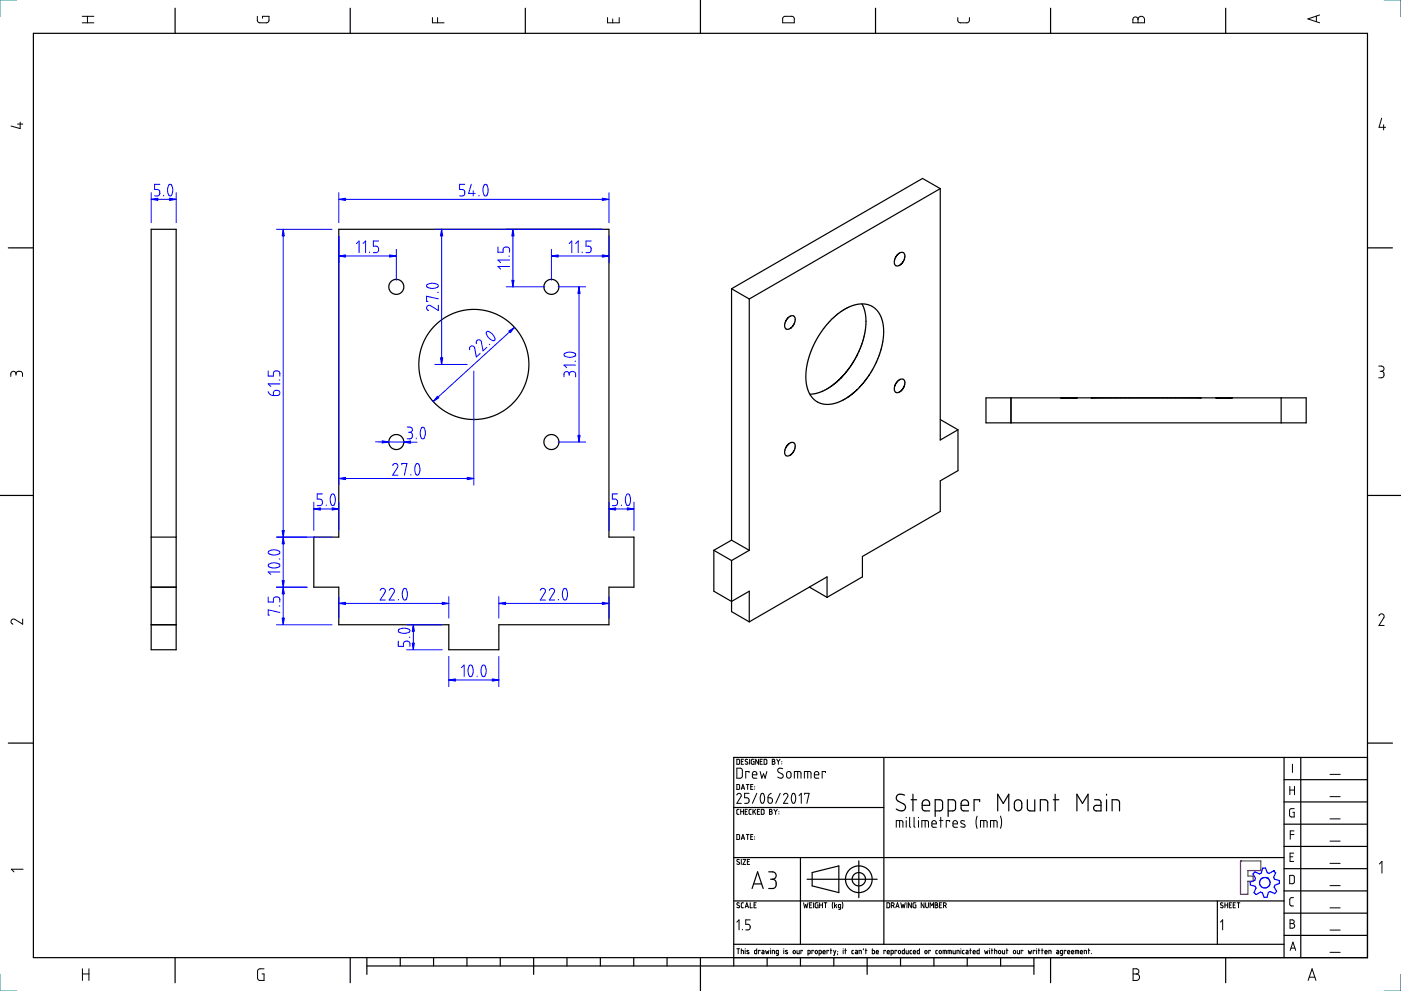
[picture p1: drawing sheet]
<svg xmlns="http://www.w3.org/2000/svg" width="420mm" height="297mm" viewBox="0 0 420 297" stroke-linecap="round" stroke-linejoin="round" font-family="sans-serif">
<g fill="none" stroke="#000" stroke-width=".36">
<path d="M210.1 0v10M10 10h400.1v277h-400.1zM52.5 2.5v7.5M105 2.5v7.5M157.5 2.5v7.5M262.6 2.5v7.5M315.1 2.5v7.5M367.6 2.5v7.5M2.5 74.3h7.5M410.1 74.3h7.5M0 148.5h10M410.1 148.5h10"/>
<path d="M2.5 222.7h7.5M265.1 227v56M385.1 233.7h25M385.1 227v60M390.1 227v60M410.1 222.7h7.5M410.1 227h-190.1v62.5M220 257h165.1M220 242h45.1M240.1 257v26M257.6 258v11M385.1 253.7h25"/>
<path d="M385.1 247h25M385.1 240.4h25M220 270h165.1M242.1 263.5h21M243.6 261.5l8-2v8l-8-2zM365.1 270v13M385.1 273.7h25M385.1 267h25M385.1 260.4h25M52.5 287v7.6M105 287v7.6M110 289.5h200.1"/>
<path d="M110 287v5.1M120 287v2.5M130 287v2.5M140 287v2.5M150 287v2.5M160 287v5.1M170 287v2.5M180 287v2.5M190.1 287v2.5M200 287v2.5M210.1 287v10.1M220 283h165.1"/>
<path d="M230.1 287v2.5M240.1 287v2.5M250.1 287v2.5M260.1 287v5.1M270.1 287v2.5M280.1 287v2.5M290.1 287v2.5M300.1 287v2.5M310.1 287v5.1M315.1 287v7.6M367.6 287v7.6M385.1 280.4h25"/>
</g>
<path d="M372 258.1h6.1v2.8h-3.9v1.7h1.6v1.5h-1.6v4h-2.2z" fill="none" stroke="#f00" stroke-width=".36"/>
<circle cx="372" cy="258.1" r=".18" fill="#f00"/>
<path d="M376.4 261.3l1.3 .6 .6-.2 .4-1.5h.8l.6 1.4 .5 .2 1.3-.8 .7 .6-.6 1.4 .2 .5 1.5 .4v.9l-1.4 .5-.2 .6 .8 1.3-.6 .6-1.4-.6-.5 .3-.4 1.4-.9 .1-.5-1.4-.6-.2-1.3 .7-.6-.6 .6-1.3-.3-.6-1.4-.3-.1-.9 1.4-.6 .2-.5-.7-1.3z" fill="none" stroke="#00f" stroke-width=".36"/>
<circle cx="381.9" cy="261" r=".18" fill="#00f"/>
<circle cx="379.3" cy="264.6" r="1.57" fill="none" stroke="#00f" stroke-width=".36"/>
<circle cx="380" cy="263.2" r=".18" fill="#00f"/>
<g fill="none" stroke="#000" stroke-width=".36">
<path d="M282 56.5l-5.3-3-57.3 33.1M282 56.5l-57.3 33.1M282 56.5v75.4l5.3-3.1M45.3 68.7h7.5v126.1h-7.5zM101.6 68.7h81v92.3h7.5v15h-7.5v11.3h-33v7.5h-15v-7.5h-33v-11.3h-7.5v-15h7.5zM269.2 76.3l.8-.6 .7-.1 .5 .5 .2 .8-.3 1.2-.6 .8-.8 .6-.7 .2-.6-.4-.2-1 .4-1.1zM219.4 86.6v75.3M219.4 86.6l5.3 3M224.7 89.6v75.4M236.2 95.4l.8-.6 .8-.2 .5 .4 .2 .5-.1 1-.6 1.2-.8 .7-.7 .3-.7-.2-.3-.7 .2-1.2zM249 96.1l3.1-2.6 2.8-1.6 2.7-.8 2.5 .1 1.2 .5 1.1 .8 1.4 1.5 .9 2.6 .3 3.5-.5 3.6-1.3 3.9-1.8 3.7-2.3 3.3-2.7 2.8-3.1 2.3-2.9 1.2-2.7 .3-2.4-.6-1.3-1-.9-1-.7-1.4-.5-1.7-.2-3.4 .6-4 1.5-4.2 2.7-4.7zM258.5 91.1l.7 1.5 .4 1.8v4.2l-1.2 4.7-2.1 4.5-2.9 4.2-3.3 3.2-2.1 1.4-1.8 .9-1.6 .5-1.7 .2"/>
<path d="M269 114.4l1-.7 .6-.1 .6 .3 .2 .7-.1 .9-.6 1.2-.7 .7-.8 .3-.6-.2-.4-.7 .2-1.3zM295.7 119.3h96v7.4h-96zM303.2 119.3v7.4M384.2 119.3v7.4M236.2 133.4l.9-.7 .7-.1 .6 .5 .1 .8-.3 1-.7 1.1-.8 .6-.6 .1-.6-.4-.2-1 .3-1.1zM282 125.8l5.3 3M287.3 128.8v12.3l-5.3 3v9.2l-23.4 13.5v6.1l-10.6 6.1M45.3 176h7.5M45.3 161h7.5M214.1 165v12.2l5.3 3.1 5.3-3.1v9.2M214.1 165l5.3 3M219.4 168v15.3l5.3 3.1"/>
<path d="M219.4 161.9l5.3 3.1M219.4 161.9l-5.3 3.1M224.7 165l-5.3 3M242.7 176l5.3 3M248 179v-6.1l-23.3 13.5M45.3 187.3h7.5M271.3 238.3l-1-.2h-.8l-.6 .6-.1 .7 .4 .7 2.1 1.1 .3 .6-.2 .7-.9 .6-.8-.1-.9-.5M273.2 239.7h1.7M273.8 238.1v5M304.6 240l.9-.3 .8 .7 .1 1.9-.8 .7-.8-.1-.5-.6-.1-1.6zM308.1 239.7v2.6l.3 .6 .5 .2h1.4v-3.4M315.9 239.7h1.6"/>
<path d="M316.4 238.1v5M328.3 239.7l1.4 .1 .5 .7v2.6l-1.9-.2-.3-.8 .3-.6 1.9-.1M331.9 238.1v.2M331.9 239.7v3.4M276.6 241.4h2.2l-.1-.9-.3-.6-.8-.2-.8 .4-.2 .6v1.6l.5 .7 1.7 .1M280.5 243.1l1.5-.1 .6-.4 .1-2.1-.4-.7-1.8-.1v5M284.4 243.1l1.5-.1 .6-.4 .1-2.1-.5-.7-1.7-.1v5M288.2 241.4h2.2v-.9l-.3-.5-.8-.3-.8 .4-.3 .5v1.6l.5 .8 1.7 .1M293.8 240.3v-.6h-1.7v3.4M299.2 243.1v-5l1.7 2.7 1.6-2.7v5M312 243.1v-3.4h1.5l.6 .4 .1 3M323 243.1v-5l1.6 2.7 1.7-2.7v5"/>
<path d="M333.5 243.1v-3.4h1.6l.5 .4 .1 3M225.6 266.3l1.6-5 1.7 5M226 264.9h2.4M230.5 261.3l1.5 .1 .7 .6 .1 .6-.3 .6-.9 .3M231.1 263.5h.5M231.6 263.5l1 .6 .1 1.5-.8 .7h-1.4"/>
<circle cx="118.8" cy="86" r="2.25"/>
<circle cx="165.4" cy="86" r="2.25"/>
<circle cx="142.1" cy="109.2" r="16.5"/>
<circle cx="118.8" cy="132.5" r="2.25"/>
<circle cx="165.4" cy="132.5" r="2.25"/>
<circle cx="257.6" cy="263.5" r="4"/>
<circle cx="257.6" cy="263.5" r="2"/>
</g>
<path d="M5 0h-5v5M415.1 0h5v5M0 292.1v5h5M420.1 292.1v5h-5" fill="none" stroke="#007f7f" stroke-width=".3"/>
<g fill="none" stroke="#000" stroke-width=".3">
<path d="M24.7 6.8h3.5M24.7 4.9h3.5M26.2 4.9v1.9M77.2 4.9v1.4l.5 .5h2.2l.7-.5 .1-1.4h-2v.6M129.7 5.3v1.5h3.5M131.2 5.3v1.5M182.2 5.3v1.5h3.5v-1.5M183.7 5.7v1.1M234.9 5.2l.5-.3h2.3l.5 .6v1.3h-3.5zM287.2 5.3l.1 1 .7 .5 2.3-.1 .4-.4v-1M339.9 5.4l.4-.3h.5l.5 .8 .4-.8 .9-.1 .6 .6v1.2h-3.5zM341.3 5.9v.9"/>
<path d="M394.8 4.8v1.7M395.8 4.5l-3.6 1.2 3.6 1.1M5.3 37.2h1.5M6.1 36.6v1.9l-2.8-.7M414.4 35.4l-.8 2.8h1.9M415 37.4v1.5M4.8 112.1l-.3-.7h-.8l-.4 .4-.1 1M4.8 112.1l.4-.7 1-.1 .5 .5 .1 1M4.8 112.1v.4M413.5 109.7h1l.5 .4-.1 .9-.6 .3M413.9 111.3h.4M414.3 111.3l.7 .4v1.1l-.5 .4h-1"/>
<path d="M6.8 185.5v1.6l-2.5-1.5h-.6l-.4 .9 .6 .6M413.6 184.6l.6-.6 .8 .3 .1 .7-1.5 2.5h1.5M221 227.6h.5l.3 .2v1l-.2 .3h-.6zM221 235.1h.6l.2 .3v.9l-.2 .3h-.6zM221 230.3h1.2l.4 .4v2l-.4 .5-1.2 .1zM221 238.3l.6-.5 .7 .4-.1 .6-1.2 2h1.3M222.3 228.3h.5M222.3 236.6l.5-1.5 .5 1.5M222.4 236.2h.8M223 227.6h-.7v1.5h.7M223.8 235.1h.8M224.2 227.7l-.5-.1-.2 .4 .8 .6v.3l-.4 .2-.4-.2"/>
<path d="M224.2 235.1v1.5M224.6 237.8h-1.3v1.3l.9 .1 .4 .5-.2 .9-1.1 .2M224.6 231.6v-.4h-1v2.1M224.8 227.6v1.5M225.1 235.8h.5M225.6 232.2h1.4l-.3-.8-.5-.2-.4 .3-.2 1.3 .4 .4 1 .1M225.8 235.1h-.7v1.5h.7M226.1 227.6l-.8 .2 .1 1.2 .7 .1v-.8h-.2M226.3 235.8v.1M226.3 236.5v.1M227 237.8l-1.4 3M227.5 227.6v1.5l-.9-1.5v1.5"/>
<path d="M228 228.3h.5M228 231.2l.5 2.1 .5-1.4 .5 1.4 .5-2.1M228.3 238l.6-.1 .4 .9-.1 1.3-.5 .7-.4-.1-.3-1.1zM228.6 227.6h-.6v1.5h.6M229.2 227.6l.8 .2v1l-.3 .3h-.5zM230.3 239.1h.8l.5 .4v.7l-.2 .5-.5 .1-.5-.3zM231.3 237.8l-.7 .5-.3 .8M231.6 227.6l.7 .2v.3l-.3 .2 .4 .2-.2 .5-.6 .1zM231.6 228.3h.4M232.9 227.6l.5 .7M233.4 228.3v.8M233.9 227.6l-.5 .7"/>
<path d="M234 237.8l-1.4 3M234.4 228.3h.1M234.4 228.9v.1M234.7 230.4l-1-.1-.4 .3-.1 .5 .2 .3 1.3 .7 .1 .8-.6 .4-1-.4M235 238.3l.6-.5 .7 .4-.1 .6-1.2 2h1.3M236 231.5l.6-.3 .6 .4v1.1l-.4 .5h-.5l-.4-.4zM237.7 237.9h.6l.3 .9-.1 1.3-.4 .7-.5-.2-.3-1zM238.2 233.3v-2.1l1.9 .2 .1 1.9M239.2 231.2v2.1M239.6 238.5l.7-.7v3M241.2 233.3v-2.1l1.9 .2 .1 1.9M241.3 238.1v-.3h1.4l-.7 3"/>
<path d="M242.2 231.2v2.1M244.2 232.2h1.4l-.3-.8-.5-.2-.4 .3-.2 1.3 .4 .4 1 .1M247.6 231.6v-.4h-1v2.1M386.8 235.7v2.5M386.8 236.8h1.4M387.6 229v2.5M388.2 235.7v2.5M398.9 232.1h3M398.9 238.8h3M221 250.1h.6l.2 .3v1l-.2 .2h-.6zM221.6 242.6l-.6 .2v1.1l.6 .2M221.7 257.7l-.5-.1-.2 .4 .7 .5 .1 .4-.3 .2-.5-.2"/>
<path d="M222.1 242.6v1.5M222.1 243.3h.9M222.3 257.6v1.5M222.3 251.6l.5-1.5 .5 1.5M222.4 251.2h.8M222.8 257.6h.8l-.8 1.5h.8M223 242.6v1.5M223.5 243.3h.5M223.8 250.1h.8M224.1 258.3h.5M224.1 242.6h-.6v1.5h.6M224.2 250.1v1.5"/>
<path d="M224.8 257.6h-.7v1.5h.7M225.1 250.8h.5M225.3 242.6h-.4l-.3 .3 .1 1 .6 .2M225.8 250.1h-.7v1.5h.7M225.8 242.6v1.5M226.1 243.2l.5 .9M226.3 250.8v.1M226.3 251.5h.1M226.6 242.6l-.8 .9M227.1 243.3h.5M227.8 242.6h-.7v1.5h.7M228.3 242.6l.8 .2 .1 1-.3 .3h-.6z"/>
<path d="M230.8 242.6l.7 .2-.3 .5 .3 .1 .1 .3-.3 .4h-.5zM230.8 243.3h.4M232.1 242.6l.5 .7M232.6 243.3v.8M233.1 242.6l-.5 .7M233.6 243.3h.1M233.6 243.9v.1M268.8 248v-2l1.9 .1 .1 1.9M269.8 246v2M271.8 245v.1M271.8 246v2M272.8 245v2.7l.3 .3"/>
<path d="M274.1 245v2.7l.3 .3M275.5 245v.1M275.5 246v2M276.5 248v-2l1.8 .1 .1 1.9M277.5 246v2M279.5 247h1.3l-.2-.9-.6-.1-.4 .2-.1 1.4 .3 .3 1 .1M281.8 246h1M282.1 245v3M284.8 246.3v-.3h-1v2M285.8 247h1.3l-.2-.9-.5-.1-.5 .3-.1 1.2 .4 .4 .9 .1M289.3 246.1l-.8-.1-.4 .4 1.2 .8 .1 .6-.3 .2-1-.2M293.1 244.6l-.4 1.5 .4 2.2"/>
<path d="M294 248v-2l1.9 .1 .1 1.9M295 246v2M297.1 248v-2l1.8 .1 .1 1.9M298 246v2M300 244.6l.4 1.5-.4 2.2M386.9 256.8h.8M386.9 250.1h1.2M388 255.7h-1.1v2.5h1.1M388.1 249h-1.2v2.5M388.1 242.4h-.9l-.4 .4-.1 1.6 .3 .4 1.1 .1v-1.4h-.4M398.9 245.4h3M398.9 252.1h3"/>
<path d="M398.9 258.8h3M413.7 259l.7-.8v3.5M6.9 260.5h-3.5l.8 .8M221 276.4l.6-.7v3M221.7 270.7l-.5-.1-.2 .4 .7 .5 .1 .4-.4 .2-.4-.2M222.6 278.6v.1M223 270.6l-.7 .2 .1 1.2 .6 .1M223.5 272.1l.5-1.5 .5 1.5M223.6 271.7h.7M225 275.7h-1.4v1.4h.9l.5 .6-.3 .9-1.1 .1M225 270.6v1.5h.6M226.1 271.3h.5"/>
<path d="M226.8 270.6h-.7v1.5h.7M241 270.6l.3 1.5 .3-1 .4 1 .3-1.5M242.8 271.3h.5M243.5 270.6h-.7v1.5h.7M244 270.6v1.5M245.3 270.6h-.6l-.2 .3 .2 1.2h.6v-.8h-.2M245.8 271.3h.9M245.8 270.6v1.5M246.7 270.6v1.5M247.1 270.6h.9M247.6 270.6v1.5M249.8 270.4l-.2 .8 .2 1.1"/>
<path d="M250.3 270.6v1.5M250.6 271.4l.3 .7M250.9 271.1l-.6 .5M252.1 272.1l-.6-.1v-.9h.6v1.3l-.6 .2M252.6 270.4l.2 .7-.2 1.2M266 270.6l.8 .2v1l-.2 .3h-.6zM267.3 271.4l.7-.1v-.6l-.7-.1v1.5M267.8 271.4l.4 .7M268.6 272.1l.6-1.5 .4 1.5M268.8 271.7h.7M270.2 270.6l.3 1.5 .3-1 .3 1 .4-1.5M272 270.6v1.5"/>
<path d="M273.3 270.6v1.5l-.8-1.5v1.5M274.7 270.6h-.7l-.2 .2 .1 1.2 .8 .1v-.8h-.3M277.1 270.6v1.5l-.8-1.5v1.5M277.6 270.6v1.2l.4 .3 .4-.3v-1.2M278.9 272.1v-1.5l.5 .8 .6-.8v1.5M280.4 270.6l.8 .2-.3 .5 .4 .3-.2 .5h-.7zM280.4 271.3h.5M281.8 271.3h.5M282.4 270.6h-.6v1.5h.6M283 271.4l.6-.1 .1-.5-.7-.2v1.5M283.4 271.4l.4 .7M366 276.4l.7-.7v3"/>
<path d="M366.8 270.7l-.6-.1-.2 .4 .8 .5v.4l-.4 .2-.4-.2M367.3 270.6v1.5M367.3 271.3h.9M368.2 270.6v1.5M368.7 271.3h.5M369.3 270.6h-.6v1.5h.6M369.8 271.3h.5M370.5 270.6h-.7v1.5h.7M371 270.6h.8M371.4 270.6v1.5M386.8 262.4h1l.4 .4v1.6l-.4 .5h-1zM386.9 275.7h.9l.3 .4-.1 .5-.4 .2 .7 .5-.1 .6-.4 .3h-.9z"/>
<path d="M386.9 276.8h.7M387.9 269l-.8 .1-.3 .5 .1 1.7 1 .2M398.9 272.1h3M398.9 265.5h3M398.9 278.8h3M24.7 291.9h2M24.7 290.4v3.5M26.7 290.4v3.5M79.2 290.4h-1.5l-.4 .5-.1 2.3 .5 .6 1.5 .1v-2h-.6M221 284.4h.8M221.4 284.4v1.5M222.3 284.9l.6 .1 .1 .9"/>
<path d="M222.3 284.4v1.5M223.5 284.4v.1M223.5 284.9v1M224.6 284.9h-.5l-.1 .2 .6 .5v.2h-.6M226.9 284.4v1.5l-.5-.1-.1-.8 .6-.1M227.9 285v-.1h-.5v1M228.5 284.9l.6 .2v.8l-.6-.1 .1-.4h.5M229.6 284.9l.2 1 .3-.7 .3 .7 .2-1M231.1 284.4v.1M231.1 284.9v1M231.6 285.9v-1l.6 .1 .1 .9M233.4 285.9l-.6-.2 .1-.8h.5v1.4l-.5 .1"/>
<path d="M235.1 284.4v.1M235.1 284.9v1M236.1 284.9h-.2a.24 .24 0 0 0-.3 0 .24 .24 0 0 0 .1 .4l.5 .2a.34 .34 0 0 1-.2 .4 .34 .34 0 0 1-.4-.1M237.9 285l.3-.1 .3 .1-.1 .8-.5-.1zM239 284.9v.8l.2 .2h.5v-1M240.7 285v-.1h-.5v1M242.3 285.9l.6-.1v-.9h-.6v1.5M244 285v-.1h-.5v1M244.5 285l.3-.1 .3 .1-.1 .8-.5-.1zM245.6 285.9l.7-.1-.1-.9h-.6v1.5M246.8 285.4h.7l-.1-.4h-.5l-.1 .6 .2 .3h.5M248.5 285v-.1h-.5v1"/>
<path d="M249 284.9h.5M249.2 284.4v1.5M250 284.9l.3 1M250.7 284.9l-.6 1.5h-.1M251.2 285.9l-.1 .3M251.2 285.2v.1M252.9 284.4v.1M252.9 284.9v1M253.4 284.9h.5M253.5 284.4v1.5M256 284.9l-.5 .2v.6l.5 .2M256.6 284.9l.6 .2v.8l-.6-.1v-.4h.6"/>
<path d="M257.6 285.9v-1l.7 .1v.9M259 284.4l-.1 .3M259.5 284.9h.5M259.7 284.4v1.5M261.6 284.4v1.5l.5-.1 .1-.8-.6-.1M262.8 285.4h.6v-.4h-.6v.7l.6 .2M265.6 285v-.1h-.5v1M266.1 285.4h.6l-.1-.5-.5 .1v.7l.6 .2M267.2 285.9l.6-.1v-.9h-.6v1.5M268.9 285v-.1h-.5v1M269.5 285l.2-.1 .4 .2-.2 .8-.5-.3zM271.2 284.4v1.5l-.5-.1-.1-.9h.6"/>
<path d="M271.7 284.9v.8l.3 .2h.4v-1M273.4 284.9l-.5 .2v.6l.5 .2M273.9 285.4h.7l-.2-.5-.4 .1-.1 .7 .7 .2M275.7 284.4v1.5l-.6-.1v-.9h.6M277.4 285l.3-.1 .3 .2-.2 .8-.4-.3zM279 285v-.1h-.5v1M281.2 284.9l-.6 .2 .1 .6 .5 .2M281.7 285l.3-.1 .3 .1-.1 .8-.5-.1zM282.8 285.9v-1h.9l.1 1M283.3 284.9v1M284.3 285.9v-1h.9l.1 1M284.8 284.9v1"/>
<path d="M285.8 284.9v.8l.3 .2h.4v-1M287 285.9v-1l.6 .1 .1 .9M288.2 284.4v.1M288.2 284.9v1M289.2 284.9l-.6 .2 .1 .7 .5 .1M289.7 284.9l.6 .2v.8l-.5-.1-.1-.3 .6-.1M290.8 284.9h.5M291 284.4v1.5M291.8 285.4h.7l-.1-.5h-.5l-.1 .8 .7 .2M293.7 284.4v1.5h-.6v-1h.6M295.3 284.9l.2 1 .3-.7 .2 .7 .3-1M296.8 284.4v.1"/>
<path d="M296.8 284.9v1M297.3 284.9h.5M297.5 284.4v1.5M298.3 284.9l.6 .1 .1 .9M298.3 284.4v1.5M299.5 285l.3-.1 .3 .1-.1 .8-.5-.1zM300.6 284.9v.8l.3 .2h.4v-1M301.8 284.9h.5M301.9 284.4v1.5M304 284.9h.3l.3 .2-.2 .8-.5-.3zM305.1 284.9v.8l.2 .2h.5v-1M306.7 285v-.1h-.5v1"/>
<path d="M308.4 284.9l.2 1 .3-.7 .2 .7 .3-1M310.4 285v-.1h-.5v1M310.9 284.4v.1M310.9 284.9v1M311.4 284.9h.5M311.5 284.4v1.5M312.4 284.9h.5M312.5 284.4v1.5M313.4 285.4h.6l-.1-.5h-.4l-.1 .8 .6 .2M314.5 285.9v-1h.6l.1 1M316.9 284.9l.6 .2v.8l-.6-.1v-.4h.6M318.7 285.9l-.7-.2 .1-.8h.6v1.3l-.6 .2"/>
<path d="M319.7 285v-.1h-.5v1M320.2 285.4h.6l-.1-.4-.4-.1-.1 .8 .6 .2M321.3 285.4h.7l-.1-.5h-.5l-.1 .8 .7 .2M322.5 285.9v-1l1 .1v.9M323 284.9v1M324 285.4h.7l-.2-.5h-.4l-.1 .8 .7 .2M325.2 285.9v-1l.6 .1v.9M326.3 284.9h.5M326.5 284.4v1.5M327.3 285.8v.1M339.8 290.4h1.3l.4 .5-.1 .7-.6 .3 .6 .2 .3 .6-.1 .7-.5 .4-1.3 .1zM339.8 291.9h1"/>
<path d="M386.9 284.9l.9-2.5 .8 2.5M387.2 284.2h1.1M392.3 293.9l1.2-3.5 1.2 3.5M392.6 292.9h1.7M398.9 285.5h3"/>
</g>
<g fill="#000">
<circle cx="318.2" cy="119.3" r=".18"/>
<circle cx="318.3" cy="119.3" r=".18"/>
<circle cx="322.6" cy="119.3" r=".18"/>
<circle cx="322.7" cy="119.3" r=".18"/>
<circle cx="364.7" cy="119.3" r=".18"/>
<circle cx="364.8" cy="119.3" r=".18"/>
<circle cx="369.1" cy="119.3" r=".18"/>
<circle cx="369.2" cy="119.3" r=".18"/>
</g>
<g fill="none" stroke="#00f" stroke-width=".3">
<path d="M45.3 59.7h7.5M45.3 57.7v9M47.9 55.2h-1.5v1.6l1.1 .1 .4 .6v.7l-.3 .4-1.2 .1M49.1 58.5v.2M50.7 55.4l.2-.2 .5 .2 .4 1.2-.2 1.4-.5 .7-.5-.2-.3-1.1v-1zM52.8 57.7v9M101.6 59.8h81M101.6 57.7v9M139.4 55.2h-1.6v1.6h1.1l.5 .6-.1 .9-.2 .3-1.3 .1M141.3 55.2l-.8 2.8h2M141.9 57.2v1.5M143.7 58.5v.2"/>
<path d="M145.2 55.4l.4-.2 .3 .2 .5 1.1-.2 1.5-.4 .7-.6-.2-.4-1.1 .1-1.1zM182.6 57.7v9M82.9 68.7h16.7M84.9 68.7v118.6M101.6 70.7v74.7M101.6 76.7h17.3M106.9 73l.8-.8v3.5M108.9 73l.7-.8v3.5M110.8 75.5v.2M113.5 72.2h-1.5v1.6l1.1 .1 .4 .6v.7l-.3 .4-1.2 .1M118.9 74.7v9.3M130.4 68.7h50.2"/>
<path d="M132.4 68.7v40.5M149.3 74v1.6h1.6l.1-1.2 .7-.4 .6 .1 .4 .3 .1 1.2M152.6 76.8h.2M152.8 79.9h-3.5l.8 .8M152.8 77.9h-3.5l.8 .8M153.8 68.7v17.3M165.4 76.7h17.2M165.4 74.7v9.3M170.7 73l.8-.8v3.5M172.6 73l.8-.8v3.5M174.6 75.5v.2M177.3 72.2h-1.6v1.6l1.1 .1 .5 .5-.2 1.1-1.4 .2"/>
<path d="M182.6 70.7v8M128.1 85.3l1-.4h1l1.1 .4 .2 .4-.1 .3-.7 .3-1.3 .1-1.2-.3-.2-.4zM131.2 87.6h.2M131.4 91.5v1.6l-2.7-1.6-.5 .2-.3 .5 .2 .6 .4 .3M131.4 89.6l-3.5-.8v1.5h.4M145.9 99.4h.6l1.2 .8 .7 1v.8l-.7 .1-1.1-.8-.7-1.1zM151.8 86h11.6M154.3 98.1l-24.4 22.3M167.4 86h8.2M173.7 86v46.5M80.4 117.4l.7 .9 .9 .3M80.4 111.2v1.5h1.6v-1l.7-.5 1.1 .2 .1 1.3"/>
<path d="M82.1 117.3l.5-.3 .8 .1 .5 .4v.5l-.5 .5-1.4 .1zM83.7 113.9h.2M83.9 115.1h-3.5l.8 .7M130.4 109.2h9.7M140.9 104.8l-.1-.5 .3-.5 .6-.1 .5 .3 .7 3 1.1-1.1M142.1 111.2v34.2M142.9 103l.1-.9 .8-.2 .6 .5 .5 2.8 1.1-1.1M146.7 103.2l.2 .1M169.3 106l1-.4h1l1.2 .3 .1 .5-.8 .6-1.3 .1-1.2-.4zM170.7 112.2l-.4-.7h-.8l-.3 .5-.1 .9M170.7 112.2l.5-.8h1l.4 .5v1M170.7 112.2v.3"/>
<path d="M172.4 108.3h.2M172.6 109.4h-3.5l.8 .8M112.6 132.4l12.5 .1M117.8 139.5l.7-.6 .7 .4 .1 .8-1.5 2.3h1.5M120.5 139.3v-.4h1.5l-.7 3.5M122.1 128l1 .1 .5 .4-.1 .7-.6 .4M122.5 129.6h.4M122.9 129.6l.7 .4 .1 1-.6 .5h-1M124.8 139.1l.4-.2 .4 .2 .3 1.2-.1 1.3-.2 .6-.4 .2-.4-.2-.4-1v-1.2zM124.8 131.3v.2M126.4 128.2l.3-.1 .5 .1 .4 1.1-.2 1.4-.2 .7-.3 .2-.5-.2-.4-1.1 .1-1.1zM167.4 132.5h8.2"/>
<path d="M94.1 152.5h7.5M94.1 150.5v8.5M96.7 148h-1.6v1.6h1.1l.5 .7-.3 1.1-1.3 .2M97.9 151.4v.2M99.5 148.2l.3-.2 .4 .3 .4 1.2-.2 1.4-.6 .7-.4-.2-.4-1.2 .1-1.1zM101.6 150.5v8.5M101.6 143.4h40.5M123.2 142.2v.2M182.6 150.5v8.5M182.6 152.5h7.5M185.2 148h-1.6v1.6h1.1l.5 .7-.3 1.1-1.3 .2M186.4 151.4v.2"/>
<path d="M187.9 148.3l.4-.3 .3 .1 .5 1.3-.2 1.5-.5 .7-.5-.2-.3-1v-1zM190.1 150.5v8.5M80.4 178.9v1.6h1.6v-1l.7-.6 1.1 .3 .1 1.3M80.6 169.1l1-.4h1l1.1 .4 .2 .5-.8 .5-1.4 .1-1.1-.3-.2-.4zM80.6 165.2l.9-.3 1.2-.1 1.1 .4 .1 .5-.8 .5-1.3 .1-1.2-.4zM82.9 161h16.7M82.9 176h9.2M83.7 167.5h.2M83.9 171.4h-3.5l.8 .8M101.6 178.9v6.4M114 176.9l.7-.5 .8 .4v.6l-1.5 2.5h1.6M116.7 176.9l.3-.3 .6-.2 .5 .2 .2 .4-1.6 2.9h1.6"/>
<path d="M119.5 179.7v.2M121.1 176.5h.7l.4 1.1-.1 1.4-.6 .9-.5-.3-.4-1.1 .1-1.2zM134.6 178.9v6.4M149.6 178.9v6.4M162 176.9l.3-.4 .6-.1 .5 .3 .2 .4-1.6 2.8h1.6M164.8 176.9l.2-.4 .6-.1 .4 .1 .3 .5v.4l-1.5 2.5h1.5M167.5 179.7v.2M169.1 176.5h.7l.4 1-.1 1.5-.6 .9-.5-.3-.3-1.1v-1zM182.6 178.9v6.4M82.9 187.3h16.7M83.7 181.6h.2M83.9 183.6l-3.5-.8v1.6h.4"/>
<path d="M101.6 180.9h33M119.4 192.2v1.5h1.6v-1l.7-.5h.7l.4 .3 .1 1.2M119.6 188.7l1-.4h1.1l1.1 .4 .1 .5-.6 .5-1.5 .1-1.2-.3-.2-.3zM121.9 187.3h10.7M121.9 194.8h10.7M122.7 191h.2M124 187.3v7.5M134.6 196.8v9M140.8 199.5l.2-.2 .5 .2 .4 1-.1 1.6-.6 .7-.5-.2-.3-1.1v-1zM144.6 199.5l.3-.2 .5 .2 .4 1.1-.1 1.4-.6 .8-.5-.2-.3-1.1v-1.1zM149.6 180.9h33M149.6 196.8v9"/>
<path d="M134.6 203.8h15M138.4 200.1l.8-.8v3.5M143.1 202.6v.2"/>
</g>
<g fill="#00f" stroke="#00f" stroke-width=".3">
<path d="M45.3 59.7l2-.3v.7z"/>
<path d="M50.8 59.4l2 .3-2 .4z"/>
<path d="M101.6 59.8l2-.4v.7z"/>
<path d="M180.6 59.4l2 .4-2 .3z"/>
<path d="M182.6 152.5l2-.3v.7z"/>
<path d="M188.1 152.2l2 .3-2 .4z"/>
<path d="M94.1 152.5l2-.3v.7z"/>
<path d="M99.6 152.2l2 .3-2 .4z"/>
<path d="M101.6 180.9l2-.4v.7z"/>
<path d="M132.6 180.5l2 .4-2 .3z"/>
<path d="M149.6 180.9l2-.4v.7z"/>
<path d="M180.6 180.5l2 .4-2 .3z"/>
<path d="M134.6 203.8l2-.3v.7z"/>
<path d="M147.6 203.5l2 .3-2 .4z"/>
<path d="M165.4 76.7l2-.3v.7z"/>
<path d="M180.6 76.4l2 .3-2 .4z"/>
<path d="M116.9 76.4l2 .3-2 .4z"/>
<path d="M101.6 76.7l2-.3v.7z"/>
<path d="M140.1 143.1l2 .3-2 .4z"/>
<path d="M101.6 143.4l2-.3v.7z"/>
<path d="M153.5 84h.7l-.4 2z"/>
<path d="M153.8 68.7l.4 2h-.7z"/>
<path d="M173.3 130.5h.7l-.3 2z"/>
<path d="M173.7 86l.3 2h-.7z"/>
<path d="M132.1 107.2h.7l-.4 2z"/>
<path d="M132.4 68.7l.4 2h-.7z"/>
<path d="M84.6 159h.7l-.4 2z"/>
<path d="M84.9 68.7l.4 2h-.7z"/>
<path d="M84.6 174h.7l-.4 2z"/>
<path d="M84.9 161l.4 2h-.7z"/>
<path d="M84.6 185.3h.7l-.4 2z"/>
<path d="M84.9 176l.4 2h-.7z"/>
<path d="M123.6 192.8h.7l-.3 2z"/>
<path d="M124 187.3l.3 2h-.7z"/>
<path d="M114.6 132.1l2 .4-2 .3z"/>
<path d="M121.1 132.5l2-.3v.7z"/>
<path d="M131.2 118.8l.4 .5-1.7 1.1z"/>
<path d="M152.6 99.2l1.7-1.1-1.2 1.6z"/>
</g>
</svg>
